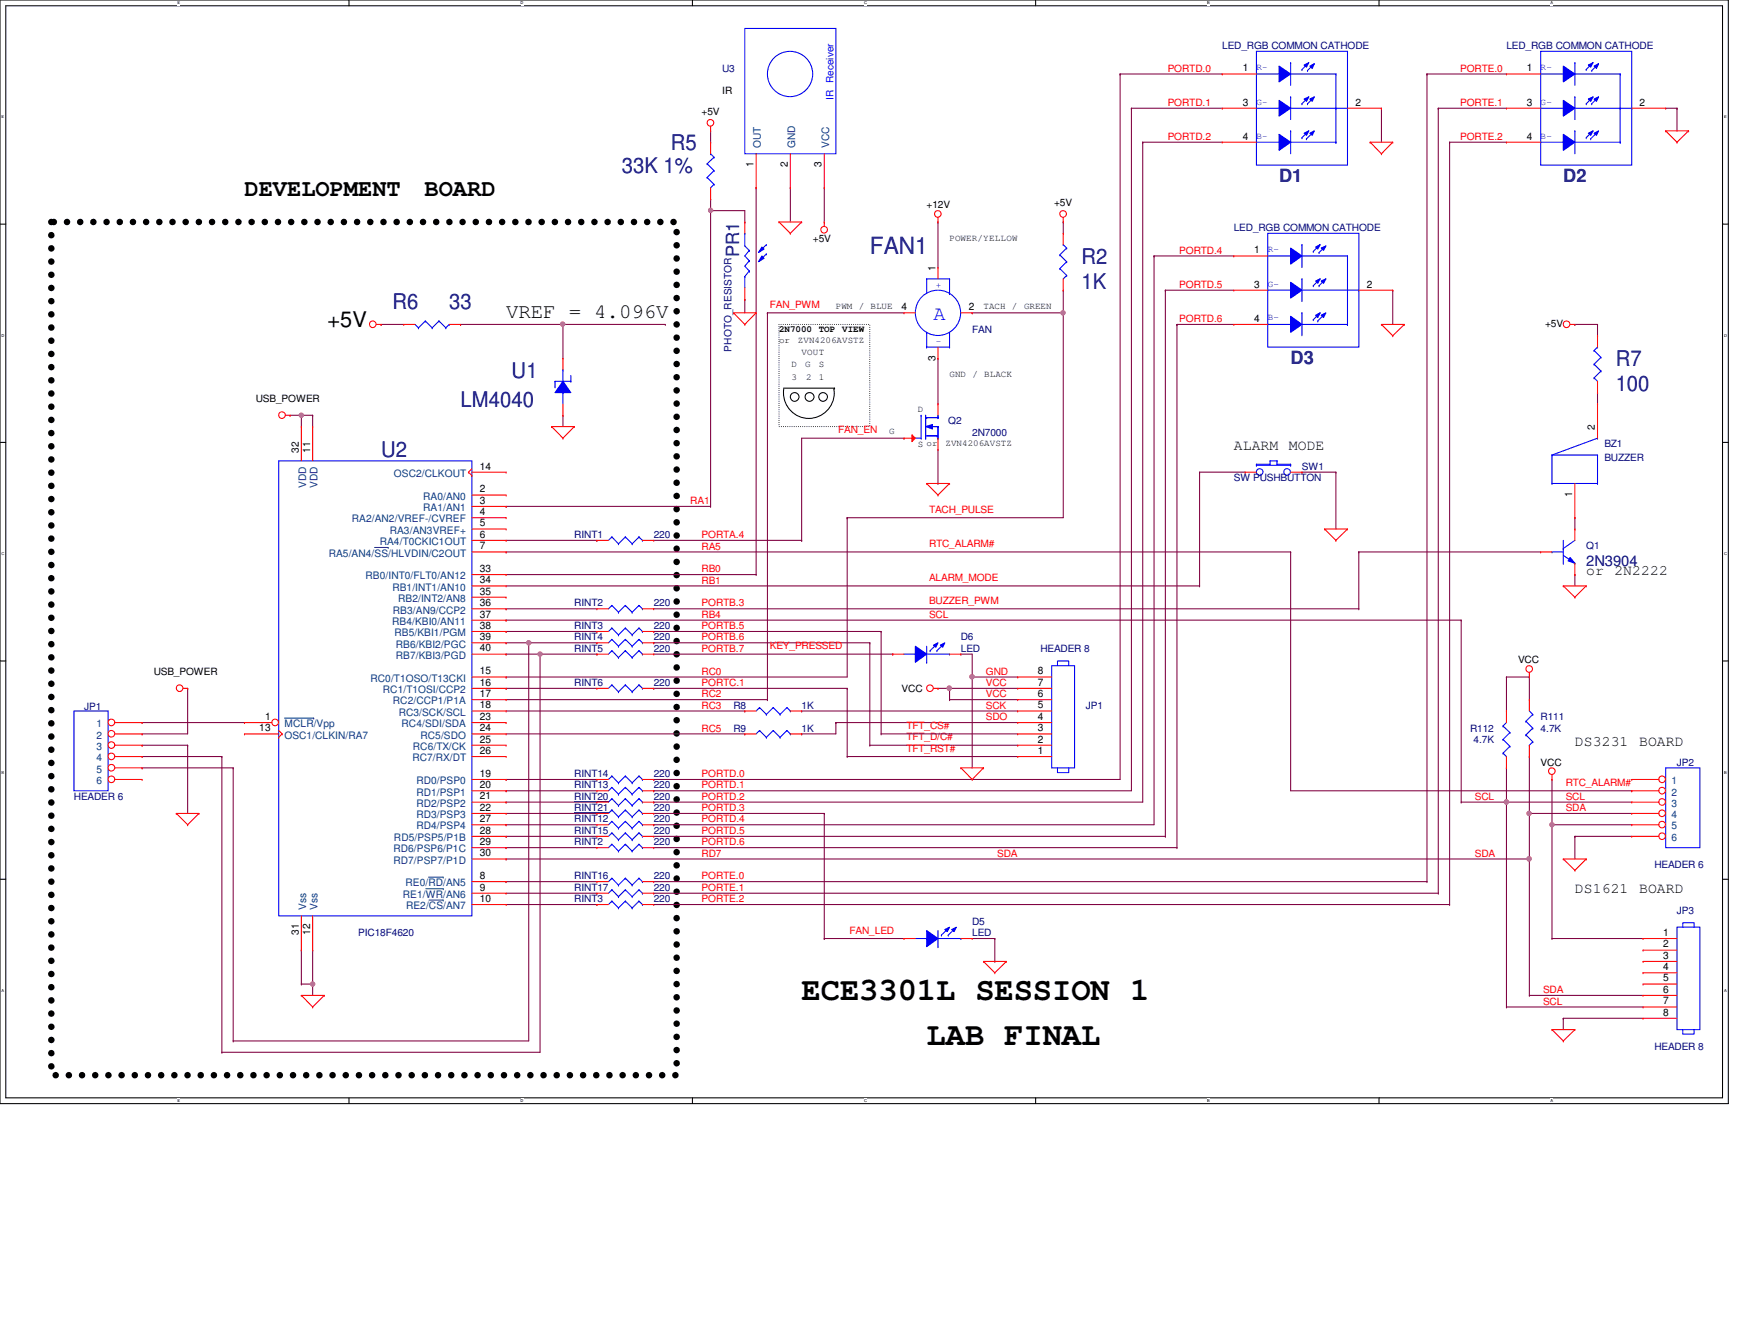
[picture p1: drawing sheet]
<svg xmlns="http://www.w3.org/2000/svg" width="279mm" height="216mm" viewBox="0 0 279 216" stroke-linecap="round" stroke-linejoin="round" font-family="sans-serif">
<defs><g id="words">
<g font-size="5.2">
<text x="128.9" y="160.7">ECE3301L SESSION 1</text>
<text x="149.1" y="168">LAB FINAL</text>
</g>
<g font-size="3.8">
<text x="39.3" y="31.6">DEVELOPMENT</text>
<text x="68.3" y="31.6">BOARD</text>
</g>
<text font-size="3.8" fill="#000080" x="139.9" y="40.9">FAN1</text>
<g font-size="3.5" fill="#000080">
<text x="100" y="27.8">33K 1%</text>
<text x="107.9" y="24.1">R5</text>
<text x="173.9" y="42.4">R2</text>
<text x="173.9" y="46.4">1K</text>
<text x="63.1" y="49.7">R6</text>
<text x="72.3" y="49.7">33</text>
<text x="259.9" y="58.9">R7</text>
<text x="74.1" y="65.5">LM4040</text>
<text x="82.3" y="60.7">U1</text>
<text x="259.9" y="62.9">100</text>
<text x="61.3" y="73.5">U2</text>
</g>
<text font-size="3.5" x="52.7" y="52.5">+5V</text>
<text font-size="3.3" x="81.4" y="51.1">VREF = 4.096V</text>
<text font-size="3.3" fill="#00f" x="150.2" y="51.4">A</text>
<g font-size="2.9" fill="#000080">
<text x="205.7" y="29.3">D1</text>
<text x="251.5" y="29.3">D2</text>
<text x="118.9" y="41.4" transform="rotate(-90 118.9 41.4)">PR1</text>
<text x="207.6" y="58.5">D3</text>
</g>
<g font-size="2.4">
<text x="198.5" y="72.3">ALARM</text>
<text x="207.3" y="72.3">MODE</text>
<text x="255.1" y="92.5">or</text>
<text x="259.7" y="92.5">2N2222</text>
<text x="253.3" y="119.9">DS3231</text>
<text x="263.7" y="119.9">BOARD</text>
<text x="253.3" y="143.6">DS1621</text>
<text x="263.7" y="143.6">BOARD</text>
</g>
<text font-size="2.4" fill="#000080" x="255.1" y="90.9">2N3904</text>
<g font-size="1.7">
<text x="199.9" y="11.5">1</text>
<text x="245.6" y="11.5">1</text>
<text x="199.9" y="17">3</text>
<text x="218" y="17">2</text>
<text x="245.6" y="17">3</text>
<text x="263.7" y="17">2</text>
<text x="199.9" y="22.4">4</text>
<text x="245.6" y="22.4">4</text>
<text x="121.2" y="26.9" transform="rotate(-90 121.2 26.9)">1</text>
<text x="126.7" y="26.9" transform="rotate(-90 126.7 26.9)">2</text>
<text x="132.2" y="26.9" transform="rotate(-90 132.2 26.9)">3</text>
<text x="201.7" y="40.7">1</text>
<text x="150.5" y="43.6" transform="rotate(-90 150.5 43.6)">1</text>
<text x="201.7" y="46.2">3</text>
<text x="219.8" y="46.2">2</text>
<text x="145" y="49.9">4</text>
<text x="155.8" y="49.9">2</text>
<text x="201.7" y="51.7">4</text>
<text x="150.5" y="58" transform="rotate(-90 150.5 58)">3</text>
<text x="256.5" y="69.2" transform="rotate(-90 256.5 69.2)">2</text>
<text x="48" y="72.8" transform="rotate(-90 48 72.8)">32</text>
<text x="49.9" y="72.8" transform="rotate(-90 49.9 72.8)">11</text>
<text x="77.2" y="75.5">14</text>
<text x="77.2" y="79.2">2</text>
<text x="77.2" y="81">3</text>
<text x="77.2" y="82.8">4</text>
<text x="252.9" y="79.9" transform="rotate(-90 252.9 79.9)">1</text>
<text x="77.2" y="84.6">5</text>
<text x="77.2" y="86.4">6</text>
<text x="77.2" y="88.3">7</text>
<text x="77.2" y="91.9">33</text>
<text x="77.2" y="93.8">34</text>
<text x="77.2" y="95.6">35</text>
<text x="77.2" y="97.5">36</text>
<text x="77.2" y="99.3">37</text>
<text x="77.2" y="101.1">38</text>
<text x="77.2" y="102.9">39</text>
<text x="77.2" y="104.7">40</text>
<text x="77.2" y="113.9">18</text>
<text x="77.2" y="112.1">17</text>
<text x="77.2" y="110.2">16</text>
<text x="77.2" y="108.4">15</text>
<text x="167" y="113.9">5</text>
<text x="167" y="112.1">6</text>
<text x="167" y="110.2">7</text>
<text x="167" y="108.4">8</text>
<text x="41.7" y="117.6">13</text>
<text x="42.6" y="115.7">1</text>
<text x="77.2" y="119.4">25</text>
<text x="77.2" y="117.6">24</text>
<text x="77.2" y="115.7">23</text>
<text x="167" y="119.4">2</text>
<text x="167" y="117.6">3</text>
<text x="167" y="115.7">4</text>
<text x="77.2" y="124.9">19</text>
<text x="77.2" y="121.2">26</text>
<text x="167" y="121.2">1</text>
<text x="77.2" y="126.7">20</text>
<text x="77.2" y="128.5">21</text>
<text x="77.2" y="130.3">22</text>
<text x="77.2" y="132.2">27</text>
<text x="77.2" y="134">28</text>
<text x="77.2" y="135.8">29</text>
<text x="77.2" y="137.7">30</text>
<text x="77.2" y="141.3">8</text>
<text x="77.2" y="143.2">9</text>
<text x="77.2" y="145">10</text>
<text x="48" y="150.3" transform="rotate(-90 48 150.3)">31</text>
<text x="49.9" y="150.3" transform="rotate(-90 49.9 150.3)">12</text>
<text x="267.5" y="150.5">1</text>
<text x="267.5" y="152.3">2</text>
<text x="267.5" y="154.1">3</text>
<text x="267.5" y="156">4</text>
<text x="267.5" y="157.8">5</text>
<text x="267.5" y="159.6">6</text>
<text x="267.5" y="161.5">7</text>
<text x="267.5" y="163.3">8</text>
</g>
<g font-size="1.7" fill="#004080">
<text x="122.4" y="23.8" transform="rotate(-90 122.4 23.8)">OUT</text>
<text x="127.9" y="23.8" transform="rotate(-90 127.9 23.8)">GND</text>
<text x="133.3" y="23.8" transform="rotate(-90 133.3 23.8)">VCC</text>
<text x="63.4" y="76.7">OSC2/CLKOUT</text>
<text x="49.2" y="78.5" transform="rotate(-90 49.2 78.5)">VDD</text>
<text x="51.1" y="78.5" transform="rotate(-90 51.1 78.5)">VDD</text>
<text x="56.6" y="84">RA2/AN2/VREF-/CVREF</text>
<text x="68.1" y="80.3">RA0/AN0</text>
<text x="68.1" y="82.2">RA1/AN1</text>
<text x="52.9" y="89.5">RA5/AN4/SS/HLVDIN/C2OUT</text>
<text x="61.1" y="87.6">RA4/T0CKIC1OUT</text>
<text x="62.7" y="85.8">RA3/AN3VREF+</text>
<text x="58.8" y="93.1">RB0/INT0/FLT0/AN12</text>
<text x="63.1" y="95">RB1/INT1/AN10</text>
<text x="63.1" y="100.5">RB4/KBI0/AN11</text>
<text x="63.2" y="98.6">RB3/AN9/CCP2</text>
<text x="64.1" y="96.8">RB2/INT2/AN8</text>
<text x="63.5" y="102.3">RB5/KBI1/PGM</text>
<text x="63.7" y="104.1">RB6/KBI2/PGC</text>
<text x="63.7" y="105.9">RB7/KBI3/PGD</text>
<text x="59.6" y="109.6">RC0/T1OSO/T13CKI</text>
<text x="61.6" y="111.4">RC1/T1OSI/CCP2</text>
<text x="63.2" y="113.2">RC2/CCP1/P1A</text>
<text x="15.5" y="116.9">1</text>
<text x="15.5" y="118.7">2</text>
<text x="45.8" y="116.9">MCLR/Vpp</text>
<text x="45.8" y="118.7">OSC1/CLKIN/RA7</text>
<text x="64.1" y="115.1">RC3/SCK/SCL</text>
<text x="64.6" y="116.9">RC4/SDI/SDA</text>
<text x="67.6" y="118.7">RC5/SDO</text>
<text x="15.5" y="120.6">3</text>
<text x="15.5" y="122.4">4</text>
<text x="15.5" y="124.2">5</text>
<text x="66.3" y="122.4">RC7/RX/DT</text>
<text x="66.4" y="120.6">RC6/TX/CK</text>
<text x="15.5" y="126.1">6</text>
<text x="67" y="126.1">RD0/PSP0</text>
<text x="67" y="127.9">RD1/PSP1</text>
<text x="67" y="129.7">RD2/PSP2</text>
<text x="67" y="131.5">RD3/PSP3</text>
<text x="268.9" y="126.1">1</text>
<text x="268.9" y="127.9">2</text>
<text x="268.9" y="129.7">3</text>
<text x="268.9" y="131.5">4</text>
<text x="63.3" y="137">RD6/PSP6/P1C</text>
<text x="63.4" y="135.2">RD5/PSP5/P1B</text>
<text x="67" y="133.3">RD4/PSP4</text>
<text x="268.9" y="133.3">5</text>
<text x="268.9" y="135.2">6</text>
<text x="63.3" y="138.9">RD7/PSP7/P1D</text>
<text x="65.2" y="142.5">RE0/RD/AN5</text>
<text x="49.2" y="146.3" transform="rotate(-90 49.2 146.3)">Vss</text>
<text x="51.1" y="146.3" transform="rotate(-90 51.1 146.3)">Vss</text>
<text x="64.8" y="144.4">RE1/WR/AN6</text>
<text x="65.3" y="146.2">RE2/CS/AN7</text>
</g>
<g font-size="1.6" fill="#000080">
<text x="116.2" y="11.5">U3</text>
<text x="196.6" y="7.9">LED_RGB COMMON CATHODE</text>
<text x="242.3" y="7.9">LED_RGB COMMON CATHODE</text>
<text x="198.5" y="37.1">LED_RGB COMMON CATHODE</text>
<text x="156.4" y="53.6">FAN</text>
<text x="117.6" y="56.5" transform="rotate(-90 117.6 56.5)">PHOTO_RESISTOR</text>
<text x="152.5" y="68.2">Q2</text>
<text x="156.4" y="70">2N7000</text>
<text x="258.1" y="71.9">BZ1</text>
<text x="198.5" y="77.3">SW PUSHBUTTON</text>
<text x="209.4" y="75.5">SW1</text>
<text x="258.1" y="74">BUZZER</text>
<text x="92.4" y="86.5">RINT1</text>
<text x="105.2" y="86.5">220</text>
<text x="255.1" y="88.3">Q1</text>
<text x="92.4" y="97.5">RINT2</text>
<text x="92.4" y="101.1">RINT3</text>
<text x="105.2" y="97.5">220</text>
<text x="105.2" y="101.1">220</text>
<text x="92.4" y="104.8">RINT5</text>
<text x="92.4" y="103">RINT4</text>
<text x="105.2" y="104.8">220</text>
<text x="105.2" y="103">220</text>
<text x="154.6" y="103">D6</text>
<text x="154.6" y="104.8">LED</text>
<text x="167.3" y="104.8">HEADER 8</text>
<text x="92.4" y="110.3">RINT6</text>
<text x="105.2" y="110.3">220</text>
<text x="118" y="113.9">R8</text>
<text x="128.9" y="113.9">1K</text>
<text x="174.7" y="113.9">JP1</text>
<text x="13.5" y="114.1">JP1</text>
<text x="118" y="117.6">R9</text>
<text x="128.9" y="117.6">1K</text>
<text x="236.5" y="117.6">R112</text>
<text x="237" y="119.4">4.7K</text>
<text x="247.8" y="115.7">R111</text>
<text x="247.8" y="117.6">4.7K</text>
<text x="92.4" y="124.9">RINT14</text>
<text x="105.2" y="124.9">220</text>
<text x="269.7" y="123.1">JP2</text>
<text x="11.9" y="128.6">HEADER 6</text>
<text x="92.4" y="128.6">RINT20</text>
<text x="92.4" y="130.4">RINT21</text>
<text x="92.4" y="126.7">RINT13</text>
<text x="105.2" y="126.7">220</text>
<text x="105.2" y="128.6">220</text>
<text x="105.2" y="130.4">220</text>
<text x="92.4" y="132.2">RINT12</text>
<text x="92.4" y="135.9">RINT2</text>
<text x="92.4" y="134">RINT15</text>
<text x="105.2" y="135.9">220</text>
<text x="105.2" y="132.2">220</text>
<text x="105.2" y="134">220</text>
<text x="92.4" y="143.2">RINT17</text>
<text x="92.4" y="141.4">RINT16</text>
<text x="105.2" y="143.2">220</text>
<text x="105.2" y="141.4">220</text>
<text x="266.1" y="139.5">HEADER 6</text>
<text x="92.4" y="145">RINT3</text>
<text x="105.2" y="145">220</text>
<text x="156.4" y="148.7">D5</text>
<text x="269.7" y="146.9">JP3</text>
<text x="57.6" y="150.5">PIC18F4620</text>
<text x="156.4" y="150.5">LED</text>
<text x="266.1" y="168.8">HEADER 8</text>
</g>
<g font-size="1.6" fill="#f00">
<text x="187.8" y="11.5">PORTD.0</text>
<text x="234.9" y="11.5">PORTE.0</text>
<text x="187.8" y="17">PORTD.1</text>
<text x="234.9" y="17">PORTE.1</text>
<text x="187.8" y="22.5">PORTD.2</text>
<text x="234.9" y="22.5">PORTE.2</text>
<text x="189.7" y="40.8">PORTD.4</text>
<text x="189.7" y="46.3">PORTD.5</text>
<text x="123.8" y="49.5">FAN_PWM</text>
<text x="189.7" y="51.8">PORTD.6</text>
<text x="134.8" y="69.6">FAN_EN</text>
<text x="111" y="81">RA1</text>
<text x="149.4" y="82.4">TACH_PULSE</text>
<text x="112.9" y="86.5">PORTA.4</text>
<text x="112.9" y="88.3">RA5</text>
<text x="149.4" y="87.9">RTC_ALARM#</text>
<text x="112.9" y="93.8">RB1</text>
<text x="112.9" y="92">RB0</text>
<text x="149.4" y="93.4">ALARM_MODE</text>
<text x="112.9" y="97.5">PORTB.3</text>
<text x="112.9" y="101.1">PORTB.5</text>
<text x="112.9" y="99.3">RB4</text>
<text x="149.4" y="97.1">BUZZER_PWM</text>
<text x="149.4" y="99.3">SCL</text>
<text x="112.9" y="103">PORTB.6</text>
<text x="112.9" y="104.8">PORTB.7</text>
<text x="123.8" y="104.4">KEY_PRESSED</text>
<text x="112.9" y="113.9">RC3</text>
<text x="112.9" y="110.3">PORTC.1</text>
<text x="112.9" y="108.5">RC0</text>
<text x="112.9" y="112.1">RC2</text>
<text x="158.6" y="113.9">SCK</text>
<text x="158.6" y="112.1">VCC</text>
<text x="158.6" y="108.5">GND</text>
<text x="158.6" y="110.3">VCC</text>
<text x="112.9" y="117.6">RC5</text>
<text x="145.8" y="119">TFT_D/C#</text>
<text x="145.8" y="117.2">TFT_CS#</text>
<text x="158.6" y="115.8">SDO</text>
<text x="112.9" y="124.9">PORTD.0</text>
<text x="145.8" y="120.8">TFT_RST#</text>
<text x="112.9" y="126.7">PORTD.1</text>
<text x="112.9" y="128.6">PORTD.2</text>
<text x="112.9" y="130.4">PORTD.3</text>
<text x="237.2" y="128.6">SCL</text>
<text x="251.8" y="130.4">SDA</text>
<text x="251.8" y="128.6">SCL</text>
<text x="251.8" y="126.3">RTC_ALARM#</text>
<text x="112.9" y="132.2">PORTD.4</text>
<text x="112.9" y="134.1">PORTD.5</text>
<text x="112.9" y="135.9">PORTD.6</text>
<text x="112.9" y="137.7">RD7</text>
<text x="160.4" y="137.7">SDA</text>
<text x="237.2" y="137.7">SDA</text>
<text x="112.9" y="141.4">PORTE.0</text>
<text x="112.9" y="143.2">PORTE.1</text>
<text x="112.9" y="145">PORTE.2</text>
<text x="136.7" y="150.1">FAN_LED</text>
<text x="248.2" y="161.5">SCL</text>
<text x="248.2" y="159.6">SDA</text>
</g>
<g font-size="1.6">
<text x="116.2" y="15.2">IR</text>
<text x="112.9" y="18.5">+5V</text>
<text x="149.1" y="33.4">+12V</text>
<text x="169.5" y="33.1">+5V</text>
<text x="130.8" y="38.9">+5V</text>
<text x="248.5" y="52.5">+5V</text>
<text x="41.1" y="64.6">USB_POWER</text>
<text x="244.2" y="106.6">VCC</text>
<text x="24.7" y="108.5">USB_POWER</text>
<text x="145" y="111.2">VCC</text>
<text x="247.8" y="123.1">VCC</text>
</g>
<g font-size="1.6" fill="#00f">
<text x="134.1" y="16.1" transform="rotate(-90 134.1 16.1)">IR</text>
<text x="134.1" y="13.3" transform="rotate(-90 134.1 13.3)">Receiver</text>
</g>
<g font-size="1.5" fill="#00f">
<text x="202.1" y="11.3">R-</text>
<text x="247.8" y="11.3">R-</text>
<text x="202.1" y="16.8">G-</text>
<text x="247.8" y="16.8">G-</text>
<text x="202.1" y="22.3">B-</text>
<text x="247.8" y="22.3">B-</text>
<text x="203.9" y="40.6">R-</text>
<text x="150.5" y="46.2">+</text>
<text x="203.9" y="46.1">G-</text>
<text x="203.9" y="51.5">B-</text>
<text x="150.5" y="55.4">-</text>
</g>
<g font-size="1.5">
<text x="152.7" y="38.7">POWER/YELLOW</text>
<text x="125.3" y="53.4">2N7000</text>
<text x="131.7" y="53.4">TOP</text>
<text x="134.5" y="49.7">PWM / BLUE</text>
<text x="135.5" y="53.4">VIEW</text>
<text x="158.2" y="49.7">TACH /</text>
<text x="164.7" y="49.7">GREEN</text>
<text x="125.3" y="55.2">or</text>
<text x="127.3" y="59.1">D</text>
<text x="128.4" y="55.2">ZVN4206AVSTZ</text>
<text x="128.9" y="57">VOUT</text>
<text x="129.5" y="59.1">G</text>
<text x="131.7" y="59.1">S</text>
<text x="127.3" y="61">3</text>
<text x="129.7" y="61">2</text>
<text x="131.7" y="61">1</text>
<text x="152.7" y="60.7">GND / BLACK</text>
<text x="143" y="69.8">G</text>
<text x="147.6" y="66.2">D</text>
<text x="147.6" y="71.8">S or</text>
<text x="152.1" y="71.7">ZVN4206AVSTZ</text>
</g>
<g font-size=".6">
<text x="28.5" y=".7">E</text>
<text x="83.7" y=".7">D</text>
<text x="139" y=".7">C</text>
<text x="194.2" y=".7">B</text>
<text x="249.4" y=".7">A</text>
<text x=".3" y="19">E</text>
<text x="277.3" y="19">E</text>
<text x=".3" y="54.1">D</text>
<text x="277.3" y="54.1">D</text>
<text x=".3" y="89.2">C</text>
<text x="277.3" y="89.2">C</text>
<text x=".3" y="124.4">B</text>
<text x="277.3" y="124.4">B</text>
<text x=".3" y="159.5">A</text>
<text x="277.3" y="159.5">A</text>
<text x="28.5" y="177.2">E</text>
<text x="83.7" y="177.2">D</text>
<text x="139" y="177.2">C</text>
<text x="194.2" y="177.2">B</text>
<text x="249.4" y="177.2">A</text>
</g>
</g></defs>
<path d="M0 0h278v177.4h-278zM.9 .9h276.2v175.6h-276.2z" fill="none" stroke="#000" stroke-width=".17"/>
<g fill="#fff">
<path d="M28.5 .1h.5v.7h-.5z"/>
<path d="M28.5 176.6h.5v.7h-.5z"/>
</g>
<path d="M56.1 0v.9M56.1 176.5v.9" fill="none" stroke="#000" stroke-width=".17"/>
<g fill="#fff">
<path d="M83.7 .1h.5v.7h-.5z"/>
<path d="M83.7 176.6h.5v.7h-.5z"/>
</g>
<path d="M111.4 0v.9M111.4 176.5v.9" fill="none" stroke="#000" stroke-width=".17"/>
<g fill="#fff">
<path d="M139 .1h.4v.7h-.4z"/>
<path d="M139 176.6h.4v.7h-.4z"/>
</g>
<path d="M166.6 0v.9M166.6 176.5v.9" fill="none" stroke="#000" stroke-width=".17"/>
<g fill="#fff">
<path d="M194.2 .1h.4v.7h-.4z"/>
<path d="M194.2 176.6h.4v.7h-.4z"/>
</g>
<path d="M221.8 0v.9M221.8 176.5v.9" fill="none" stroke="#000" stroke-width=".17"/>
<g fill="#fff">
<path d="M249.4 .1h.4v.7h-.4z"/>
<path d="M249.4 176.6h.4v.7h-.4z"/>
<path d="M.3 18.5h.4v.7h-.4z"/>
<path d="M277.3 18.5h.4v.7h-.4z"/>
<path d="M.3 53.6h.4v.7h-.4z"/>
<path d="M277.3 53.6h.5v.7h-.5z"/>
</g>
<path d="M0 36h.9M277.1 36h.9" fill="none" stroke="#000" stroke-width=".17"/>
<g fill="#fff">
<path d="M.3 88.6h.4v.8h-.4z"/>
<path d="M277.3 88.6h.5v.8h-.5z"/>
</g>
<path d="M0 71.1h.9M277.1 71.1h.9" fill="none" stroke="#000" stroke-width=".17"/>
<g fill="#fff">
<path d="M.3 123.8h.4v.7h-.4z"/>
<path d="M277.3 123.8h.4v.7h-.4z"/>
</g>
<path d="M0 106.3h.9M277.1 106.3h.9" fill="none" stroke="#000" stroke-width=".17"/>
<g fill="#fff">
<path d="M.3 158.9h.3v.7h-.3z"/>
<path d="M277.3 158.9h.4v.7h-.4z"/>
</g>
<g fill="none" stroke="#000" stroke-width=".17">
<path d="M126 62.4h8.2M126.1 62.5a4.1 4.1 0 0 0 4 4.8 4.1 4.1 0 0 0 4-4.8M134.2 62.4h.1M0 141.4h.9M277.1 141.4h.9"/>
<circle cx="127.8" cy="63.8" r=".7"/>
<circle cx="130.2" cy="63.8" r=".71"/>
<circle cx="132.4" cy="63.8" r=".7"/>
</g>
<path d="M8.3 35.7h100.5v137.1h-100.5z" fill="none" stroke="#000" stroke-width="1.1" stroke-dasharray="0 2.1"/>
<path d="M125.3 52.2h14.6v16.4h-14.6z" fill="none" stroke="#000" stroke-width=".17" stroke-dasharray="0 .3"/>
<path d="M46.7 66.8h.1M46.7 66.8h3.6M48.5 66.8h.1M81.4 132.6h.1M81.4 127.1h.1M81.4 132.6h14.6M81.4 127.1h14.6M48.5 158.2h.1M48.5 158.2h1.8M50.3 158.2h.1M50.3 152.7h.1M50.3 152.7v7.3" fill="none" stroke="#800040" stroke-width=".17"/>
<circle cx="50.3" cy="158.2" r=".34" fill="#f0f"/>
<circle cx="50.3" cy="158.2" r=".34" fill="none" stroke="#f0f" stroke-width=".17"/>
<path d="M50.3 66.8h.1M50.3 66.8v1.8M81.4 105.2h.1M81.4 105.2h5.5M86.9 105.2h.1M86.9 105.2v64M35.7 121.6h.1M35.7 121.6v47.6M37.5 123.4h.1M37.5 123.4v43.9" fill="none" stroke="#800040" stroke-width=".17"/>
<circle cx="86.9" cy="105.2" r=".34" fill="#f0f"/>
<circle cx="86.9" cy="105.2" r=".34" fill="none" stroke="#f0f" stroke-width=".17"/>
<path d="M85 103.3h.1M85 103.3v64" fill="none" stroke="#800040" stroke-width=".17"/>
<circle cx="85" cy="103.3" r=".34" fill="#f0f"/>
<circle cx="85" cy="103.3" r=".34" fill="none" stroke="#f0f" stroke-width=".17"/>
<g fill="none" stroke="#800040" stroke-width=".17">
<path d="M48.5 66.8h.1M48.5 66.8v1.8M22.9 118h.1M22.9 116.2h.1M22.9 119.8h.1M22.9 116.2h16.4M22.9 119.8h7.3M30.2 110.7h.1M30.2 119.8h.1M30.2 110.7v7.3h-7.3M30.2 119.8v11M81.4 103.3h.1"/>
<path d="M81.4 103.3h3.6M22.9 123.4h.1M22.9 121.6h.1M22.9 123.4h14.6M22.9 121.6h12.8M35.7 169.2h.1M35.7 169.2h51.2"/>
</g>
<circle cx="48.5" cy="66.8" r=".34" fill="#f0f"/>
<circle cx="48.5" cy="66.8" r=".34" fill="none" stroke="#f0f" stroke-width=".17"/>
<g fill="none" stroke="#800040" stroke-width=".17">
<path d="M229.5 11.9h.1M229.5 11.9h12.8M61.3 52.2h.1M61.3 52.2h3.6M74.1 52.2h.1M74.1 52.2h32.9M90.6 52.2h.1M90.6 52.2v5.4M107 52.2h.1M90.6 66.8h.1M90.6 66.8v1.8M81.4 92.4h40.2"/>
<path d="M121.6 92.4h.1M81.4 110.7h.1M81.4 110.7h14.6M81.4 114.3h38.4M81.4 118h38.4M119.8 114.3h.1M119.8 118h.1M81.4 125.3h.1M81.4 125.3h14.6M48.5 152.7h.1M48.5 152.7v5.5M81.4 143.6h14.6"/>
<path d="M96 143.6h.1M37.5 167.3h.1M37.5 167.3h47.5"/>
</g>
<circle cx="90.5" cy="52.1" r=".34" fill="#f0f"/>
<circle cx="90.5" cy="52.1" r=".34" fill="none" stroke="#f0f" stroke-width=".17"/>
<g fill="none" stroke="#800040" stroke-width=".17">
<path d="M180.2 11.9h.1M180.2 11.9h16.4M180.2 11.9v113.4h-75M182 17.4h.1M182 17.4h14.6M182 17.4v109.7h-76.8M222.2 17.4h.1M222.2 17.4v5.5M229.5 11.9h.1M229.5 11.9v129.8M231.4 17.4h.1M231.4 17.4h10.9"/>
<path d="M267.9 17.4h1.8M269.7 17.4h.1M269.7 17.4v3.6M183.8 22.9h.1M183.8 22.9h12.8M183.8 22.9v106h-78.6M185.6 41.1h.1M185.6 41.1h12.9M185.6 41.1v91.5h-80.4M224 46.7h.1M224 46.7v5.5M253.3 52.2h.1"/>
<path d="M253.3 52.2h3.7M257 52.2h.1M257 52.2v1.8M257 63.1h.1M257 63.1v1.8M81.4 97.9h.1M81.4 97.9h14.6M105.2 97.9h113.4M218.6 88.7h.1M218.6 97.9h.1M218.6 88.7h29.2M218.6 88.7v9.2"/>
<path d="M253.3 83.2h.1M253.3 92.4h.1M253.3 83.2v1.8M253.3 92.4v1.8M81.4 101.5h.1M81.4 101.5h14.6M85 103.3h11M96 103.3h.1M105.2 110.7h.1M105.2 103.3h.1M105.2 101.5h.1M105.2 103.3h34.7"/>
<path d="M105.2 101.5h36.5M105.2 110.7h31.1M128.9 118h.1M128.9 114.3h.1M128.9 114.3h34.8M134.5 116.2h.1M134.5 116.2v1.8h-5.6M134.5 116.2h29.2M136.3 110.7h.1M136.3 110.7v10.9M139.9 103.3h.1M139.9 119.8h.1"/>
<path d="M139.9 103.3v16.5M139.9 119.8h23.8M141.7 101.5h.1M141.7 101.5v16.5M150.9 110.7h.1M150.9 110.7h1.8M152.7 112.5h.1M152.7 110.7h.1M152.7 112.5h11M152.7 110.7v1.8M81.4 134.5h.1M81.4 128.9h.1"/>
<path d="M81.4 134.5h14.6M81.4 128.9h14.6M105.2 125.3h.1M105.2 127.1h.1M105.2 128.9h.1M105.2 132.6h.1M81.4 141.7h.1M81.4 141.7h14.6M105.2 141.7h124.3M229.5 141.7h.1"/>
</g>
<circle cx="152.7" cy="110.6" r=".35" fill="#f0f"/>
<circle cx="152.7" cy="110.6" r=".35" fill="none" stroke="#f0f" stroke-width=".17"/>
<path d="M152.7 110.7h.1M152.7 110.7h11M156.4 108.8h.1M156.4 108.8h7.3M156.4 108.8v14.6" fill="none" stroke="#800040" stroke-width=".17"/>
<circle cx="156.4" cy="108.8" r=".36" fill="#f0f"/>
<circle cx="156.4" cy="108.8" r=".36" fill="none" stroke="#f0f" stroke-width=".17"/>
<g fill="none" stroke="#800040" stroke-width=".17">
<path d="M231.4 17.4h.1M231.4 17.4v126.2M121.6 30.2h.1M121.6 30.2v62.2M127.1 30.2h.1M127.1 30.2v5.5M132.6 30.2h.1M132.6 30.2v5.5M233.2 22.9h.1M233.2 22.9h9.1M233.2 22.9v122.5M187.5 46.7h.1"/>
<path d="M187.5 46.7v87.8M187.5 46.7h11M189.3 52.2h.1M189.3 52.2h9.2M189.3 52.2v84.1M86.9 105.2h9.1M96 105.2h.1M141.7 118h.1M141.7 118h22M154.6 105.2h.1M154.6 105.2h1.8v3.6M156.4 108.8h.1"/>
<path d="M81.4 136.3h.1M81.4 138.1h.1M81.4 136.3h14.6M81.4 138.1h164.6M105.2 134.5h82.3M105.2 136.3h84.1M136.3 121.6h.1M136.3 121.6h27.4M187.5 134.5h.1M189.3 136.3h.1M81.4 145.4h14.6M96 145.4h.1"/>
<path d="M105.2 145.4h128M105.2 143.6h126.2M231.4 143.6h.1M233.2 145.4h.1"/>
</g>
<circle cx="245.9" cy="138.1" r=".35" fill="#f0f"/>
<circle cx="245.9" cy="138.1" r=".35" fill="none" stroke="#f0f" stroke-width=".17"/>
<path d="M81.4 99.7h.1M81.4 99.7h153.6M246 130.8h.1M246 130.8v7.3M253.3 134.5h.1M253.3 134.5v3.6M242.3 161.9h.1M242.3 161.9h22M251.5 163.7h.1M251.5 163.7v1.8M251.5 163.7h12.8" fill="none" stroke="#800040" stroke-width=".17"/>
<circle cx="246" cy="130.8" r=".34" fill="#f0f"/>
<circle cx="246" cy="130.8" r=".34" fill="none" stroke="#f0f" stroke-width=".17"/>
<path d="M242.3 128.9h.1M242.3 128.9h20.2M246 130.8h.1M246 130.8h16.5M249.6 132.6h.1M249.6 132.6h12.9M249.6 132.6v18.3M253.3 134.5h.1M253.3 134.5h9.2M249.6 150.9h.1M249.6 150.9h14.7" fill="none" stroke="#800040" stroke-width=".17"/>
<circle cx="249.6" cy="132.6" r=".34" fill="#f0f"/>
<circle cx="249.6" cy="132.6" r=".34" fill="none" stroke="#f0f" stroke-width=".17"/>
<g fill="none" stroke="#800040" stroke-width=".17">
<path d="M242.3 108.8h.1M242.3 108.8h3.7M246 108.8h.1M246 108.8v3.7M242.3 123.4h.1M242.3 128.9h.1M242.3 123.4v38.5M246 121.6h.1M246 138.1h.1M246 121.6v9.2M246 138.1v21.9M249.6 125.3h.1"/>
<path d="M249.6 125.3v7.3M246 160h.1M246 160h18.3"/>
</g>
<circle cx="242.3" cy="128.9" r=".35" fill="#f0f"/>
<circle cx="242.3" cy="128.9" r=".35" fill="none" stroke="#f0f" stroke-width=".17"/>
<g fill="none" stroke="#800040" stroke-width=".17">
<path d="M150.9 35.7h.1M150.9 35.7v7.3M171 35.7h.1M171 35.7v1.8M123.4 50.3h.1M123.4 50.3h22M150.9 57.6h.1M150.9 57.6v7.3M156.4 50.3h.1M156.4 50.3h14.6M171 46.7h.1M171 50.3h.1"/>
<path d="M171 46.7v36.5h-34.7M145.4 70.4h.1M145.4 70.4h-16.5v16.5M150.9 77.7h.1M150.9 72.3v5.4M81.4 86.9h14.6M96 86.9h.1M105.2 86.9h23.7M128.9 86.9h.1M136.3 83.2h.1M136.3 83.2v25.6h-54.9M235 99.7h.1"/>
<path d="M235 99.7v29.2M81.4 108.8h.1M242.3 108.8h.1M242.3 108.8v5.5M235 128.9h.1M235 128.9h7.3"/>
</g>
<circle cx="171" cy="50.3" r=".34" fill="#f0f"/>
<circle cx="171" cy="50.3" r=".34" fill="none" stroke="#f0f" stroke-width=".17"/>
<g fill="none" stroke="#800040" stroke-width=".17">
<path d="M114.3 32h.1M114.3 32v49.4M123.4 50.3h.1M123.4 50.3v62.2M193 75.9h.1M193 75.9h7.3M193 75.9v18.3M200.3 75.9h.1M209.4 75.9h.1M209.4 75.9h5.5M214.9 75.9h.1M214.9 75.9v9.1"/>
<path d="M81.4 88.7h.1M81.4 88.7h126.2M81.4 94.2h111.6M114.3 81.4h.1M193 94.2h.1M207.6 88.7h.1M207.6 88.7v38.4h54.9M81.4 112.5h42M105.2 105.2h38.4M123.4 112.5h.1M143.6 105.2h.1M262.5 127.1h.1"/>
</g>
<circle cx="114.3" cy="33.8" r=".34" fill="#f0f"/>
<circle cx="114.3" cy="33.8" r=".34" fill="none" stroke="#f0f" stroke-width=".17"/>
<g fill="none" stroke="#800040" stroke-width=".17">
<path d="M114.3 33.9h.1M114.3 22.9h.1M114.3 33.9h5.5v1.8M114.3 21v1.9M119.8 35.7h.1M119.8 48.1h.1M119.8 48.1v2.2M81.4 81.4h.1M81.4 81.4h32.9M81.4 130.8h14.6M96 130.8h.1M105.2 130.8h27.4"/>
<path d="M132.6 130.8h.1M132.6 130.8v20.1M132.6 150.9h.1M132.6 150.9h12.8M156.4 150.9h3.6M160 150.9h.1M160 154.6h.1M160 150.9v3.7"/>
</g>
<g fill="none" stroke="#f00" stroke-width=".17">
<path d="M114.3 21h.1M114.3 20.3v.7M125.3 35.7h.1M125.3 35.7h3.6M125.3 35.7l1.8 1.8M127.1 37.5h.1M128.9 35.7h.1M128.9 35.7l-1.8 1.8M132.6 35.7h.1M132.6 35.7v.7M150.9 35.7h.1M150.9 35v.7"/>
<path d="M171 35.7h.1M171 35v.7M220.4 22.9h.1M220.4 22.9h3.6M220.4 22.9l1.8 1.8M222.2 24.7h.1M224 22.9h.1M224 22.9l-1.8 1.8M267.9 21h.1M267.9 21h3.7M267.9 21l1.8 1.9M269.7 22.9h.1"/>
<path d="M271.6 21h.1M271.6 21l-1.9 1.9M60.5 52.2h.8M61.3 52.2h.1M118 50.3h.1M118 50.3h3.6M118 50.3l1.8 1.9M119.8 52.2h.1M121.6 50.3h.1M121.6 50.3l-1.8 1.9M222.2 52.2h.1M222.2 52.2h3.7"/>
<path d="M222.2 52.2l1.8 1.8M224 54h.1M225.9 52.2h.1M225.9 52.2l-1.9 1.8M252.6 52.2h.7M253.3 52.2h.1M45.9 66.8h.8M46.7 66.8h.1M88.7 68.6h.1M88.7 68.6h3.7M88.7 68.6l1.9 1.8M90.6 70.4h.1"/>
<path d="M92.4 68.6h.1M92.4 68.6l-1.8 1.8M149.1 77.7h.1M149.1 77.7h3.6M149.1 77.7l1.8 1.9M150.9 79.6h.1M152.7 77.7h.1M152.7 77.7l-1.8 1.9M213.1 85h.1M213.1 85h3.6M213.1 85l1.8 1.9M214.9 86.9h.1"/>
<path d="M216.7 85h.1M216.7 85l-1.8 1.9M251.5 94.2h.1M251.5 94.2h3.6M251.5 94.2l1.8 1.8M253.3 96h.1M255.1 94.2h.1M255.1 94.2l-1.8 1.8M29.5 110.7h.7M30.2 110.7h.1M150.2 110.7h.7M150.9 110.7h.1"/>
<path d="M246 108.8h.1M246 108.1v.7M28.4 130.8h.1M28.4 130.8h3.6M28.4 130.8l1.8 1.8M30.2 132.6h.1M32 130.8h.1M32 130.8l-1.8 1.8M154.6 123.4h.1M154.6 123.4h3.6M154.6 123.4l1.8 1.9M156.4 125.3h.1"/>
<path d="M158.2 123.4h.1M158.2 123.4l-1.8 1.9M249.6 125.3h.1M249.6 124.5v.8M251.5 138.1h.1M251.5 138.1h3.6M251.5 138.1l1.8 1.8M253.3 139.9h.1M255.1 138.1h.1M255.1 138.1l-1.8 1.8M158.2 154.6h.1M158.2 154.6h3.7"/>
<path d="M158.2 154.6l1.8 1.8M160 156.4h.1M161.9 154.6h.1M161.9 154.6l-1.9 1.8M48.5 160h.1M48.5 160h3.7M48.5 160l1.8 1.9M50.3 161.9h.1M52.2 160h.1M52.2 160l-1.9 1.9M249.6 165.5h.1M249.6 165.5h3.7"/>
<path d="M249.6 165.5l1.9 1.8M251.5 167.3h.1M253.3 165.5h.1M253.3 165.5l-1.8 1.8"/>
<circle cx="114.3" cy="19.7" r=".54"/>
<circle cx="132.6" cy="36.9" r=".54"/>
<circle cx="150.8" cy="34.4" r=".54"/>
<circle cx="171" cy="34.4" r=".54"/>
<circle cx="60" cy="52.1" r=".54"/>
<circle cx="252" cy="52.1" r=".54"/>
<circle cx="45.4" cy="66.7" r=".54"/>
<circle cx="28.9" cy="110.6" r=".54"/>
<circle cx="149.6" cy="110.6" r=".54"/>
<circle cx="246" cy="107.5" r=".54"/>
<circle cx="249.6" cy="124" r=".54"/>
</g>
<path d="M207.6 39.9l1.8 1.2-1.8 1.4z" fill-rule="evenodd" fill="#00f"/>
<path d="M207.6 39.9l1.8 1.2-1.8 1.4z" fill="none" stroke="#00f" stroke-width=".17"/>
<path d="M211.6 39.7l.7-.4-.3 .7z" fill-rule="evenodd" fill="#00f"/>
<path d="M211.6 39.7l.7-.4-.3 .7zM212.3 39.3l-1.1 1.1M211.2 40.4h.1" fill="none" stroke="#00f" stroke-width=".17"/>
<path d="M212.5 39.9l.8-.4-.4 .8z" fill-rule="evenodd" fill="#00f"/>
<path d="M209.4 39.3h.1M209.4 39.3v3.7M212.5 39.9l.8-.4-.4 .8zM203.9 41.1h12.8M211.2 51.4h.1M212.3 50.3l-1.1 1.1M216.7 41.1h.1" fill="none" stroke="#00f" stroke-width=".17"/>
<path d="M207.6 45.4l1.8 1.3-1.8 1.2z" fill-rule="evenodd" fill="#00f"/>
<path d="M207.6 45.4l1.8 1.3-1.8 1.2z" fill="none" stroke="#00f" stroke-width=".17"/>
<path d="M207.6 50.8l1.8 1.4-1.8 1.2z" fill-rule="evenodd" fill="#00f"/>
<path d="M203.9 46.7h12.8M203.9 52.2h12.8M207.6 50.8l1.8 1.4-1.8 1.2zM212 51.6h.1M212.2 45.9h.1M213.1 50.5l-1.1 1.1M213.3 44.8l-1.1 1.1M216.7 46.7h.1M216.7 52.2h.1" fill="none" stroke="#00f" stroke-width=".17"/>
<path d="M211.6 45.2l.7-.4-.3 .8z" fill-rule="evenodd" fill="#00f"/>
<path d="M211.6 45.2l.7-.4-.3 .8z" fill="none" stroke="#00f" stroke-width=".17"/>
<path d="M212.5 45.2l.8-.4-.4 .8z" fill-rule="evenodd" fill="#00f"/>
<path d="M212.5 45.2l.8-.4-.4 .8z" fill="none" stroke="#00f" stroke-width=".17"/>
<path d="M211.6 50.7l.7-.4-.3 .8z" fill-rule="evenodd" fill="#00f"/>
<path d="M211.6 50.7l.7-.4-.3 .8z" fill="none" stroke="#00f" stroke-width=".17"/>
<path d="M212.5 50.7l.8-.4-.4 .8z" fill-rule="evenodd" fill="#00f"/>
<g fill="none" stroke="#00f" stroke-width=".17">
<path d="M203.9 37.5h14.7v18.3h-14.7zM213.3 39.5l-1.1 1.1M209.4 44.8h.1M209.4 50.3h.1M209.4 44.8v3.7M209.4 50.3v3.7M211.2 45.9h.1M212.2 40.6h.1M212.3 44.8l-1.1 1.1M212.5 50.7l.8-.4-.4 .8zM216.7 52.2h.1M216.7 41.1v11.1"/>
<path d="M216.7 46.7h1.9M218.6 46.7h.1M241.8 116.7h.1M241.8 118.9h.1M241.8 116.7l1.1 1.1M241.8 118.9l1.1 1.1M242.3 116.2l-.5 .5M242.9 117.8h.1M242.9 120h.1M242.9 117.8l-1.1 1.1M242.9 120l-1.1 1.1M241.8 121.1h.1"/>
<path d="M241.8 121.1l.5 .5M242.3 121.6h.1M147.2 150.9h1.9M149.1 150.9h.1M150.9 152.2h.1M150.9 149.6v2.6M150.9 150.9h3.7M154.6 150.9h.1"/>
</g>
<path d="M198.5 41.1h.1M198.5 46.7h.1M198.5 52.2h.1M198.5 41.1h5.4M198.5 46.7h5.4M198.5 52.2h5.4M218.6 46.7h5.4M224 46.7h.1M242.3 114.3h.1M242.3 114.3v1.9M242.3 123.4h.1M242.3 121.6v1.8" fill="none" stroke="#f00" stroke-width=".17"/>
<path d="M149.1 149.6l1.8 1.3-1.8 1.3z" fill-rule="evenodd" fill="#00f"/>
<path d="M149.1 149.6l1.8 1.3-1.8 1.3z" fill="none" stroke="#00f" stroke-width=".17"/>
<path d="M153.1 149.4l.7-.3-.3 .7z" fill-rule="evenodd" fill="#00f"/>
<path d="M153.1 149.4l.7-.3-.3 .7z" fill="none" stroke="#00f" stroke-width=".17"/>
<path d="M152 149.4l.7-.3-.3 .7z" fill-rule="evenodd" fill="#00f"/>
<path d="M151.4 150.3h.1M152 149.4l.7-.3-.3 .7zM152.5 150.3h.1M152.5 149.3l-1.1 1M153.6 149.3l-1.1 1" fill="none" stroke="#00f" stroke-width=".17"/>
<path d="M145.4 150.9h.1M145.4 150.9h1.8M154.6 150.9h1.8M156.4 150.9h.1" fill="none" stroke="#f00" stroke-width=".17"/>
<path d="M251.5 10.6l1.8 1.3-1.8 1.3z" fill-rule="evenodd" fill="#00f"/>
<path d="M251.5 10.6l1.8 1.3-1.8 1.3z" fill="none" stroke="#00f" stroke-width=".17"/>
<path d="M255.5 10.5l.7-.4-.3 .7z" fill-rule="evenodd" fill="#00f"/>
<path d="M255.1 11.2h.1M255.5 10.5l.7-.4-.3 .7zM256.2 10.1l-1.1 1.1" fill="none" stroke="#00f" stroke-width=".17"/>
<path d="M256.4 10.6l.7-.4-.3 .8z" fill-rule="evenodd" fill="#00f"/>
<path d="M247.8 11.9h12.8M253.3 10.1h.1M253.3 10.1v3.6M256.4 10.6l.7-.4-.3 .8zM260.6 11.9h.1M255.1 22.1h.1M256.2 21l-1.1 1.1" fill="none" stroke="#00f" stroke-width=".17"/>
<path d="M251.5 16.1l1.8 1.3-1.8 1.3z" fill-rule="evenodd" fill="#00f"/>
<path d="M251.5 16.1l1.8 1.3-1.8 1.3z" fill="none" stroke="#00f" stroke-width=".17"/>
<path d="M251.5 21.6l1.8 1.3-1.8 1.3z" fill-rule="evenodd" fill="#00f"/>
<path d="M247.8 17.4h12.8M256 16.7h.1M257.1 15.6l-1.1 1.1M260.6 17.4h.1M247.8 22.9h12.8M251.5 21.6l1.8 1.3-1.8 1.3zM255.9 22.3h.1M257 21.3l-1.1 1M260.6 22.9h.1" fill="none" stroke="#00f" stroke-width=".17"/>
<path d="M255.5 15.9l.7-.3-.3 .7z" fill-rule="evenodd" fill="#00f"/>
<path d="M255.5 15.9l.7-.3-.3 .7z" fill="none" stroke="#00f" stroke-width=".17"/>
<path d="M256.4 15.9l.7-.3-.3 .7z" fill-rule="evenodd" fill="#00f"/>
<path d="M256.4 15.9l.7-.3-.3 .7z" fill="none" stroke="#00f" stroke-width=".17"/>
<path d="M255.5 21.4l.7-.4-.3 .8z" fill-rule="evenodd" fill="#00f"/>
<path d="M255.5 21.4l.7-.4-.3 .8z" fill="none" stroke="#00f" stroke-width=".17"/>
<path d="M256.4 21.4l.7-.4-.3 .8z" fill-rule="evenodd" fill="#00f"/>
<g fill="none" stroke="#00f" stroke-width=".17">
<path d="M247.8 8.3h14.7v18.2h-14.7zM253.3 15.6h.1M253.3 15.6v3.6M255.1 16.7h.1M256 11.3h.1M256.2 15.6l-1.1 1.1M257.1 10.2l-1.1 1.1M260.6 11.9v11M260.6 17.4h1.9M262.5 17.4h.1M253.3 21h.1M253.3 21v3.7"/>
<path d="M256.4 21.4l.7-.4-.3 .8zM260.6 22.9h.1M44.8 74.1h31.1v73.1h-31.1zM98.4 128.4h.1M98.4 132h.1M98.4 128.4l-.5 .5M98.4 128.4l1.1 1.1M98.4 132l-.5 .6M98.4 132l1.1 1.1M99.5 129.5h.1M99.5 133.1h.1M100.6 128.4h.1"/>
<path d="M100.6 132h.1M100.6 128.4l-1.1 1.1M100.6 128.4l1.1 1.1M100.6 132l-1.1 1.1M100.6 132l1.1 1.1M101.7 129.5h.1M101.7 133.1h.1M102.8 128.4h.1M102.8 132h.1M102.8 128.4l-1.1 1.1M102.8 128.4l.5 .5M102.8 132l-1.1 1.1"/>
<path d="M102.8 132l.5 .6M103.3 128.9h.1M103.3 132.6h.1M98.4 144.9h.1M98.4 144.9l-.5 .5M98.4 144.9l1.1 1.1M99.5 146h.1M100.6 144.9h.1M100.6 144.9l-1.1 1.1M100.6 144.9l1.1 1.1M101.7 146h.1M102.8 144.9h.1"/>
<path d="M102.8 144.9l-1.1 1.1M102.8 144.9l.5 .5M103.3 145.4h.1"/>
</g>
<g fill="none" stroke="#f00" stroke-width=".17">
<path d="M242.3 11.9h.1M242.3 17.4h.1M242.3 11.9h5.5M242.3 17.4h5.5M262.5 17.4h5.4M267.9 17.4h.1M242.3 22.9h.1M242.3 22.9h5.5M96 128.9h.1M96 132.6h.1M96 128.9h1.9M96 132.6h1.9"/>
<path d="M103.3 128.9h1.9M103.3 132.6h1.9M105.2 128.9h.1M105.2 132.6h.1M96 145.4h.1M96 145.4h1.9M103.3 145.4h1.9M105.2 145.4h.1"/>
</g>
<path d="M92.4 128.8h5.5" fill="none" stroke="#000080" stroke-width=".16"/>
<circle cx="44.3" cy="116.1" r=".54" fill="#fff"/>
<g fill="none" stroke="#f00" stroke-width=".17">
<path d="M171 37.5h.1M171 37.5v1.8M171 46.7h.1M171 44.8v1.9M48.5 68.6h.1M48.5 68.6v5.5M50.3 68.6h.1M50.3 68.6v5.5M75.4 75.9h.1M75.4 75.9l.5 .6M75.9 76.5h.1M75.9 79.6h5.5"/>
<path d="M75.9 75.4l-.5 .5M75.9 75.9h5.5M81.4 79.6h.1M81.4 75.9h.1M75.9 81.4h5.5M75.9 83.2h5.5M75.9 85h5.5M75.9 86.9h5.5M75.9 88.7h5.5M75.9 92.4h5.5M75.9 94.2h5.5M75.9 96h5.5"/>
<path d="M75.9 97.9h5.5M75.9 99.7h5.5M81.4 81.4h.1M81.4 83.2h.1M81.4 85h.1M81.4 86.9h.1M81.4 88.7h.1M81.4 92.4h.1M81.4 94.2h.1M81.4 96h.1M81.4 97.9h.1M81.4 99.7h.1"/>
<path d="M39.3 116.2h.1M39.3 118h.1M39.3 116.2h4.4M39.3 118h5.5M44.8 118.5h.1M44.8 117.4l.6 .6M45.4 118h.1M45.4 118l-.6 .5M75.9 116.2h5.5M75.9 118h5.5M75.9 101.5h5.5M75.9 103.3h5.5"/>
<path d="M75.9 105.2h5.5M75.9 119.8h5.5M75.9 114.3h5.5M75.9 112.5h5.5M75.9 110.7h5.5M75.9 108.8h5.5M81.4 101.5h.1M81.4 103.3h.1M81.4 105.2h.1M81.4 119.8h.1M81.4 118h.1M81.4 116.2h.1"/>
<path d="M81.4 114.3h.1M81.4 112.5h.1M81.4 110.7h.1M81.4 108.8h.1M96 105.2h.1M96 105.2h1.9M103.3 105.2h1.9M105.2 105.2h.1M75.9 125.3h5.5M75.9 127.1h5.5M75.9 128.9h5.5M75.9 130.8h5.5"/>
<path d="M75.9 132.6h5.5M75.9 134.5h5.5M75.9 136.3h5.5M75.9 138.1h5.5M75.9 121.6h5.5M81.4 125.3h.1M81.4 127.1h.1M81.4 128.9h.1M81.4 130.8h.1M81.4 132.6h.1M81.4 134.5h.1M81.4 136.3h.1"/>
<path d="M81.4 138.1h.1M81.4 121.6h.1M48.5 152.7h.1M48.5 147.2v5.5M50.3 152.7h.1M50.3 147.2v5.5M75.9 141.7h5.5M75.9 143.6h5.5M75.9 145.4h5.5M81.4 141.7h.1M81.4 143.6h.1M81.4 145.4h.1"/>
<path d="M96 143.6h.1M96 143.6h1.9M103.3 143.6h1.9M105.2 143.6h.1"/>
<circle cx="44.3" cy="116.1" r=".54"/>
</g>
<path d="M60.2 88h2.2M62.4 88h.1M45.8 115.4h4.7M50.5 115.4h.1M68.5 142.9h2.8M68.9 141h2.4M69 144.7h2.3M71.3 141h.1M71.3 142.9h.1M71.3 144.7h.1" fill="none" stroke="#004080" stroke-width=".16"/>
<g fill="none" stroke="#00f" stroke-width=".17">
<path d="M171 39.3h.1M171 39.3l.6 .6M171.6 39.9h.1M171.6 39.9l-1.1 1.1M170.5 43.2h.1M170.5 41h.1M170.5 43.2l1.1 1.1M170.5 41l1.1 1.1M171.6 44.3h.1M171.6 42.1h.1M171.6 44.3l-.6 .5M171.6 42.1l-1.1 1.1"/>
<path d="M249.6 88.7h.1M249.6 88.7h1.9M251.5 88.2h.1M251.5 90.6h.1M251.5 89.3l1.8 1.3M251.5 86.9v3.7M253.3 90.6h.1M253.3 86.9l-1.8 1.3M98.4 104.6h.1M98.4 104.6l-.5 .6M98.4 104.6l1.1 1.1M99.5 105.7h.1"/>
<path d="M100.6 104.6h.1M100.6 104.6l-1.1 1.1M100.6 104.6l1.1 1.1M101.7 105.7h.1M102.8 104.6h.1M102.8 104.6l-1.1 1.1M102.8 104.6l.5 .6M103.3 105.2h.1M98.4 143h.1M98.4 143l-.5 .6M98.4 143l1.1 1.1M99.5 144.1h.1"/>
<path d="M100.6 143h.1M100.6 143l-1.1 1.1M100.6 143l1.1 1.1M101.7 144.1h.1M102.8 143h.1M102.8 143l-1.1 1.1M102.8 143l.5 .6M103.3 143.6h.1"/>
</g>
<path d="M252.6 89.6l.7 1-1.1-.4z" fill="#00f"/>
<path d="M252.6 89.6l.7 1-1.1-.4zM269.7 149.1h3.7v16.4h-3.7zM270.7 149.1v-.8h1.8v.8M270.7 165.5v.7h1.8v-.7" fill="none" stroke="#00f" stroke-width=".17"/>
<g fill="none" stroke="#f00" stroke-width=".17">
<path d="M247.8 88.7h.1M247.8 88.7h1.8M253.3 85h.1M253.3 92.4h.1M253.3 85v1.9M253.3 90.6v1.8M264.3 150.9h.1M264.3 152.7h.1M264.3 154.6h.1M264.3 156.4h.1M264.3 158.2h.1M264.3 150.9h5.4"/>
<path d="M264.3 152.7h5.4M264.3 154.6h5.4M264.3 156.4h5.4M264.3 158.2h5.4M264.3 160h.1M264.3 161.9h.1M264.3 163.7h.1M264.3 160h5.4M264.3 161.9h5.4M264.3 163.7h5.4"/>
</g>
<path d="M205.7 10.6l1.9 1.3-1.9 1.3z" fill-rule="evenodd" fill="#00f"/>
<path d="M205.7 10.6l1.9 1.3-1.9 1.3z" fill="none" stroke="#00f" stroke-width=".17"/>
<path d="M209.8 10.5l.7-.4-.4 .7z" fill-rule="evenodd" fill="#00f"/>
<path d="M209.4 11.2h.1M209.8 10.5l.7-.4-.4 .7zM210.5 10.1l-1.1 1.1" fill="none" stroke="#00f" stroke-width=".17"/>
<path d="M210.7 10.6l.7-.4-.3 .8z" fill-rule="evenodd" fill="#00f"/>
<path d="M202.1 11.9h12.8M207.6 10.1h.1M207.6 10.1v3.6M210.7 10.6l.7-.4-.3 .8zM214.9 11.9h.1M209.4 22.1h.1M210.5 21l-1.1 1.1" fill="none" stroke="#00f" stroke-width=".17"/>
<path d="M205.7 16.1l1.9 1.3-1.9 1.3z" fill-rule="evenodd" fill="#00f"/>
<path d="M205.7 16.1l1.9 1.3-1.9 1.3z" fill="none" stroke="#00f" stroke-width=".17"/>
<path d="M205.7 21.6l1.9 1.3-1.9 1.3z" fill-rule="evenodd" fill="#00f"/>
<path d="M202.1 17.4h12.8M210.3 16.7h.1M211.4 15.6l-1.1 1.1M214.9 17.4h.1M202.1 22.9h12.8M205.7 21.6l1.9 1.3-1.9 1.3zM210.1 22.3h.1M211.2 21.3l-1.1 1M214.9 22.9h.1" fill="none" stroke="#00f" stroke-width=".17"/>
<path d="M209.8 15.9l.7-.3-.4 .7z" fill-rule="evenodd" fill="#00f"/>
<path d="M209.8 15.9l.7-.3-.4 .7z" fill="none" stroke="#00f" stroke-width=".17"/>
<path d="M210.7 15.9l.7-.3-.3 .7z" fill-rule="evenodd" fill="#00f"/>
<path d="M210.7 15.9l.7-.3-.3 .7z" fill="none" stroke="#00f" stroke-width=".17"/>
<path d="M209.8 21.4l.7-.4-.4 .8z" fill-rule="evenodd" fill="#00f"/>
<path d="M209.8 21.4l.7-.4-.4 .8z" fill="none" stroke="#00f" stroke-width=".17"/>
<path d="M210.7 21.4l.7-.4-.3 .8z" fill-rule="evenodd" fill="#00f"/>
<g fill="none" stroke="#00f" stroke-width=".17">
<path d="M202.1 8.3h14.6v18.2h-14.6zM207.6 15.6h.1M207.6 15.6v3.6M209.4 16.7h.1M210.3 11.3h.1M210.5 15.6l-1.1 1.1M211.4 10.2l-1.1 1.1M214.9 11.9v11M214.9 17.4h1.8M216.7 17.4h.1M207.6 21h.1M207.6 21v3.7"/>
<path d="M210.7 21.4l.7-.4-.3 .8zM214.9 22.9h.1M147.2 70.4h1M148.2 70.4h.1M148.2 66.8h.1M148.2 66.8v3.6M148.9 70.4h.1M148.9 67.1h.1M148.9 66.8v3.6M148.9 67.1h2M148.9 70.1h2M149.1 67.1h.1"/>
<path d="M149.8 68.6h1.1M150.7 70.1h.1M150.9 67.1h.1M150.9 68.6h.1M150.9 70.4h.1M150.9 70.1h.1M150.9 66.8v.3M150.9 68.6v1.8M202.1 74.6h.1M202.1 74.8h.1M202.1 74.8h5.5M202.1 74.6h2.2"/>
<path d="M202.1 74.6v.2M204.3 74.1h.1M204.3 74.6h.1M204.3 74.1h1.1M204.3 74.1v.5M205.4 74.6h.1M205.4 74.1h.1M205.4 74.6h2.2M205.4 74.1v.5M207.6 74.8h.1M207.6 74.6h.1M207.6 74.6v.2"/>
<path d="M98.4 102.8h.1M98.4 102.8l-.5 .5M98.4 102.8l1.1 1.1M99.5 103.9h.1M100.6 102.8h.1M100.6 102.8l-1.1 1.1M100.6 102.8l1.1 1.1M101.7 103.9h.1M102.8 102.8h.1M102.8 102.8l-1.1 1.1M102.8 102.8l.5 .5M103.3 103.3h.1"/>
<path d="M122.2 117.4h.1M122.2 117.4l-.6 .6M122.2 117.4l1.1 1.1M123.3 118.5h.1M124.4 117.4h.1M124.4 117.4l-1.1 1.1M124.4 117.4l1.1 1.1M125.5 118.5h.1M126.6 117.4h.1M126.6 117.4l-1.1 1.1M126.6 117.4l.5 .6M127.1 118h.1"/>
<path d="M245.4 116h.1M245.4 118.2h.1M245.4 116l1.1 1.1M245.4 118.2l1.1 1.1M246 119.8h.1M246 114.3l.5 .6M246.5 114.9h.1M246.5 117.1h.1M246.5 119.3h.1M246.5 114.9l-1.1 1.1M246.5 117.1l-1.1 1.1M246.5 119.3l-.5 .5"/>
<path d="M98.4 130.2h.1M98.4 135.7h.1M98.4 130.2l-.5 .6M98.4 130.2l1.1 1.1M98.4 135.7l-.5 .6M98.4 135.7l1.1 1.1M99.5 131.3h.1M99.5 136.8h.1M100.6 130.2h.1M100.6 135.7h.1M100.6 130.2l-1.1 1.1M100.6 130.2l1.1 1.1"/>
<path d="M100.6 135.7l-1.1 1.1M100.6 135.7l1.1 1.1M101.7 131.3h.1M101.7 136.8h.1M102.8 130.2h.1M102.8 135.7h.1M102.8 130.2l-1.1 1.1M102.8 130.2l.5 .6M102.8 135.7l-1.1 1.1M102.8 135.7l.5 .6M103.3 130.8h.1M103.3 136.3h.1"/>
<circle cx="202.6" cy="75.9" r=".54"/>
<circle cx="207" cy="75.9" r=".54"/>
</g>
<g fill="none" stroke="#f00" stroke-width=".17">
<path d="M196.6 11.9h.1M196.6 17.4h.1M196.6 11.9h5.5M196.6 17.4h5.5M216.7 17.4h5.5M222.2 17.4h.1M196.6 22.9h.1M196.6 22.9h5.5M200.3 75.9h.1M200.3 75.9h1.8M207.6 75.9h1.8M209.4 75.9h.1"/>
<path d="M96 103.3h.1M96 103.3h1.9M103.3 103.3h1.9M105.2 103.3h.1M119.8 118h.1M119.8 118h1.8M127.1 118h1.8M128.9 118h.1M246 112.5h.1M246 112.5v1.8M246 119.8v1.8M96 130.8h.1"/>
<path d="M96 136.3h.1M96 130.8h1.9M96 136.3h1.9M103.3 130.8h1.9M103.3 136.3h1.9M105.2 130.8h.1M105.2 136.3h.1M246 121.6h.1"/>
</g>
<path d="M92.4 130.6h5.5" fill="none" stroke="#000080" stroke-width=".16"/>
<path d="M148.9 68.6l1.1-.4v.8z" fill="#00f"/>
<path d="M148.9 68.6l1.1-.4v.8z" fill="none" stroke="#00f" stroke-width=".17"/>
<path d="M146.7 69.9l.5 .5-.5 .6z" fill="#f00"/>
<path d="M145.4 70.4h.1M145.4 70.4h1.8M146.7 69.9l.5 .5-.5 .6zM150.9 72.3h.1M150.9 64.9h.1M150.9 64.9v1.9M150.9 70.4v1.9" fill="none" stroke="#f00" stroke-width=".17"/>
<path d="M123.3 39.3h.1M123.3 39.3l-1.1 1.1M119.8 44.4h.1M119.8 44.4v1.9M123.3 40.8h.1M123.3 40.8l-1.1 1.1" fill="none" stroke="#00f" stroke-width=".17"/>
<path d="M122.6 39.7l.3 .3-.9 .6z" fill="#00f"/>
<path d="M122.6 39.7l.3 .3-.9 .6z" fill="none" stroke="#00f" stroke-width=".17"/>
<path d="M122.6 41.1l.3 .4-.9 .6z" fill="#00f"/>
<g fill="none" stroke="#00f" stroke-width=".17">
<path d="M119.8 37.5h.1M119.8 37.5v2l.7 .8M90.6 59.4h.1M90.6 59.4v1.9M120.5 43.6h.1M120.5 41.9h.1M120.5 40.3h.1M120.5 43.6l-.7 .8M120.5 41.9l-.7 .9 .7 .8M120.5 40.3l-.7 .8 .7 .8M122.6 41.1l.3 .4-.9 .6zM89.3 61.3h.1"/>
<path d="M89.3 62.2h.1M89.3 61.3h2.5M89.3 61.3v.9M90.6 63.1h.1M90.6 63.1v1.8M91.8 61.3h.1M91.8 60.4v.9M169.2 107h3.6v16.4h-3.6zM170.1 107v-.7h1.8v.7M170.1 123.4v.8h1.8v-.8"/>
</g>
<g fill="none" stroke="#f00" stroke-width=".17">
<path d="M119.8 35.7h.1M119.8 35.7v1.8M119.8 48.1h.1M119.8 46.3v1.8M163.7 119.8h.1M163.7 118h.1M163.7 116.2h.1M163.7 114.3h.1M163.7 112.5h.1M163.7 110.7h.1M163.7 108.8h.1M163.7 119.8h5.5"/>
<path d="M163.7 118h5.5M163.7 116.2h5.5M163.7 114.3h5.5M163.7 112.5h5.5M163.7 110.7h5.5M163.7 108.8h5.5M163.7 121.6h.1M163.7 121.6h5.5"/>
</g>
<path d="M90.6 61.3l1.2 1.8h-2.5z" fill-rule="evenodd" fill="#00f"/>
<g fill="none" stroke="#00f" stroke-width=".17">
<path d="M90.6 61.3l1.2 1.8h-2.5zM98.4 97.3h.1M98.4 97.3l-.5 .6M98.4 97.3l1.1 1.1M99.5 98.4h.1M100.6 97.3h.1M100.6 97.3l-1.1 1.1M100.6 97.3l1.1 1.1M101.7 98.4h.1M102.8 97.3h.1M102.8 97.3l-1.1 1.1M102.8 97.3l.5 .6"/>
<path d="M103.3 97.9h.1M11.9 114.3h5.5v12.8h-5.5z"/>
</g>
<path d="M90.6 57.6h.1M90.6 57.6v1.8M90.6 66.8h.1M90.6 64.9v1.9M96 97.9h.1M96 97.9h1.9M103.3 97.9h1.9M105.2 97.9h.1" fill="none" stroke="#f00" stroke-width=".17"/>
<circle cx="17.9" cy="116.1" r=".54" fill="#fff"/>
<g fill="none" stroke="#f00" stroke-width=".17">
<path d="M18.5 116.2h4.4M22.9 116.2h.1"/>
<circle cx="17.9" cy="116.1" r=".54"/>
</g>
<circle cx="17.9" cy="118" r=".54" fill="#fff"/>
<g fill="none" stroke="#f00" stroke-width=".17">
<path d="M18.5 118h4.4M22.9 118h.1"/>
<circle cx="17.9" cy="118" r=".54"/>
</g>
<circle cx="17.9" cy="119.8" r=".54" fill="#fff"/>
<g fill="none" stroke="#f00" stroke-width=".17">
<path d="M18.5 119.8h4.4M22.9 119.8h.1"/>
<circle cx="17.9" cy="119.8" r=".54"/>
</g>
<circle cx="17.9" cy="121.6" r=".54" fill="#fff"/>
<g fill="none" stroke="#f00" stroke-width=".17">
<path d="M18.5 121.6h4.4M22.9 121.6h.1"/>
<circle cx="17.9" cy="121.6" r=".54"/>
</g>
<circle cx="17.9" cy="123.4" r=".54" fill="#fff"/>
<g fill="none" stroke="#f00" stroke-width=".17">
<path d="M18.5 123.4h4.4M22.9 123.4h.1"/>
<circle cx="17.9" cy="123.4" r=".54"/>
</g>
<circle cx="17.9" cy="125.3" r=".54" fill="#fff"/>
<g fill="none" stroke="#f00" stroke-width=".17">
<path d="M18.5 125.3h4.4M22.9 125.3h.1"/>
<circle cx="17.9" cy="125.3" r=".54"/>
</g>
<path d="M145.4 105.2h1.8M147.2 105.2h.1M149.1 106.5h.1M149.1 103.9v2.6M149.1 105.2h3.6M152.7 105.2h.1" fill="none" stroke="#00f" stroke-width=".17"/>
<path d="M147.2 103.9l1.9 1.3-1.9 1.3z" fill-rule="evenodd" fill="#00f"/>
<path d="M147.2 103.9l1.9 1.3-1.9 1.3z" fill="none" stroke="#00f" stroke-width=".17"/>
<path d="M151.3 103.7l.7-.4-.4 .8z" fill-rule="evenodd" fill="#00f"/>
<path d="M151.3 103.7l.7-.4-.4 .8z" fill="none" stroke="#00f" stroke-width=".17"/>
<path d="M150.2 103.7l.7-.4-.4 .8z" fill-rule="evenodd" fill="#00f"/>
<g fill="none" stroke="#00f" stroke-width=".17">
<path d="M113.7 28.5h.1M113.7 26.3h.1M113.7 28.5l1.2 1.1M113.7 26.3l1.2 1.1M114.3 24.7h.1M114.3 24.7l.6 .6M114.9 29.6h.1M114.9 27.4h.1M114.9 25.3h.1M114.9 29.6l-.6 .6M114.9 27.4l-1.2 1.1M114.9 25.3l-1.2 1"/>
<path d="M66.8 52.2l.5 .5M67.3 52.7h.1M68.4 51.6h.1M68.4 51.6l-1.1 1.1M68.4 51.6l1.1 1.1M69.5 52.7h.1M70.6 51.6h.1M70.6 51.6l-1.1 1.1M70.6 51.6l1.1 1.1M71.7 52.7h.1M72.3 52.2h.1M72.3 52.2l-.6 .5"/>
<path d="M149.1 44.8h.1M149.1 55.8h.1M149.1 53.4h.1M149.1 44.8v2.4M149.1 53.4v2.4M149.1 44.8h3.6M149.1 55.8h3.6M152.7 44.8h.1M152.7 47.2h.1M152.7 55.8h.1M152.7 44.8v2.4M152.7 53.4v2.4"/>
<path d="M256.4 58.5h.1M256.4 56.3h.1M256.4 58.5l1.1 1.1M256.4 56.3l1.1 1.1M257 55.8h.1M257 55.8l-.6 .5M257.5 59.6h.1M257.5 57.4h.1M257.5 59.6l-1.1 1.1M257.5 57.4l-1.1 1.1M249.6 73.2h.1M249.6 77.7h.1"/>
<path d="M249.6 77.7h7.4M249.6 73.2h7.4M249.6 73.2v4.5M256.4 60.7h.1M256.4 60.7l.6 .6M257 77.7h.1M257 73.2h.1M257 70.4h.1M257 73.2v4.5M257 70.4l-7.4 2.8M98.4 86.3h.1M98.4 86.3l-.5 .6"/>
<path d="M98.4 86.3l1.1 1.1M99.5 87.4h.1M100.6 86.3h.1M100.6 86.3l-1.1 1.1M100.6 86.3l1.1 1.1M101.7 87.4h.1M102.8 86.3h.1M102.8 86.3l-1.1 1.1M102.8 86.3l.5 .6M103.3 86.9h.1M98.4 101h.1M98.4 110.1h.1"/>
<path d="M98.4 101l-.5 .5M98.4 101l1.1 1.1M98.4 110.1l-.5 .6M98.4 110.1l1.1 1.1M99.5 102.1h.1M99.5 111.2h.1M100.6 101h.1M100.6 110.1h.1M100.6 101l-1.1 1.1M100.6 101l1.1 1.1M100.6 110.1l-1.1 1.1M100.6 110.1l1.1 1.1"/>
<path d="M101.7 102.1h.1M101.7 111.2h.1M102.8 101h.1M102.8 110.1h.1M102.8 101l-1.1 1.1M102.8 101l.5 .5M102.8 110.1l-1.1 1.1M102.8 110.1l.5 .6M103.3 101.5h.1M103.3 110.7h.1M149.6 104.6h.1M150.2 103.7l.7-.4-.4 .8z"/>
<path d="M150.7 104.6h.1M150.7 103.5l-1.1 1.1M151.8 103.5l-1.1 1.1M98.4 133.9h.1M98.4 124.8h.1M98.4 126.6h.1M98.4 133.9l-.5 .6M98.4 133.9l1.1 1.1M98.4 124.8l-.5 .5M98.4 124.8l1.1 1.1M98.4 126.6l-.5 .5M98.4 126.6l1.1 1.1"/>
<path d="M99.5 135h.1M99.5 125.9h.1M99.5 127.7h.1M100.6 133.9h.1M100.6 124.8h.1M100.6 126.6h.1M100.6 133.9l-1.1 1.1M100.6 133.9l1.1 1.1M100.6 124.8l-1.1 1.1M100.6 124.8l1.1 1.1M100.6 126.6l-1.1 1.1M100.6 126.6l1.1 1.1"/>
<path d="M101.7 135h.1M101.7 125.9h.1M101.7 127.7h.1M102.8 133.9h.1M102.8 124.8h.1M102.8 126.6h.1M102.8 133.9l-1.1 1.1M102.8 133.9l.5 .6M102.8 124.8l-1.1 1.1M102.8 124.8l.5 .5M102.8 126.6l-1.1 1.1M102.8 126.6l.5 .5"/>
<path d="M103.3 134.5h.1M103.3 125.3h.1M103.3 127.1h.1M267.9 123.4h5.5v12.9h-5.5zM98.4 141.2h.1M98.4 141.2l-.5 .5M98.4 141.2l1.1 1.1M99.5 142.3h.1M100.6 141.2h.1M100.6 141.2l-1.1 1.1M100.6 141.2l1.1 1.1M101.7 142.3h.1"/>
<path d="M102.8 141.2h.1M102.8 141.2l-1.1 1.1M102.8 141.2l.5 .5M103.3 141.7h.1"/>
<circle cx="150.9" cy="50.3" r="3.6"/>
</g>
<g fill="none" stroke="#f00" stroke-width=".17">
<path d="M114.3 32h.1M114.3 22.9h.1M114.3 22.9v1.8M114.3 30.2v1.8M64.9 52.2h.1M64.9 52.2h1.9M72.3 52.2h1.8M74.1 52.2h.1M145.4 50.3h.1M145.4 50.3h1.8M150.9 43h.1M150.9 57.6h.1"/>
<path d="M150.9 43v1.8M150.9 55.8v1.8M154.6 50.3h1.8M156.4 50.3h.1M257 54h.1M257 54v1.8M253.3 77.7v5.5M257 63.1h.1M257 64.9h.1M257 61.3v1.8M257 64.9v5.5M96 86.9h.1"/>
<path d="M96 86.9h1.9M103.3 86.9h1.9M105.2 86.9h.1M253.3 83.2h.1M96 101.5h.1M96 110.7h.1M96 101.5h1.9M96 110.7h1.9M103.3 101.5h1.9M103.3 110.7h1.9M105.2 101.5h.1M105.2 110.7h.1"/>
<path d="M143.6 105.2h.1M143.6 105.2h1.8M152.7 105.2h1.9M154.6 105.2h.1M96 134.5h.1M96 125.3h.1M96 127.1h.1M96 134.5h1.9M96 125.3h1.9M96 127.1h1.9M103.3 134.5h1.9M103.3 125.3h1.9"/>
<path d="M103.3 127.1h1.9M105.2 134.5h.1M105.2 125.3h.1M105.2 127.1h.1M96 141.7h.1M96 141.7h1.9M103.3 141.7h1.9M105.2 141.7h.1"/>
</g>
<circle cx="267.3" cy="125.3" r=".54" fill="#fff"/>
<g fill="none" stroke="#f00" stroke-width=".17">
<path d="M262.5 125.3h.1M262.5 125.3h4.3"/>
<circle cx="267.3" cy="125.3" r=".54"/>
</g>
<circle cx="267.3" cy="127.1" r=".54" fill="#fff"/>
<g fill="none" stroke="#f00" stroke-width=".17">
<path d="M262.5 127.1h.1M262.5 127.1h4.3"/>
<circle cx="267.3" cy="127.1" r=".54"/>
</g>
<circle cx="267.3" cy="128.9" r=".54" fill="#fff"/>
<g fill="none" stroke="#f00" stroke-width=".17">
<path d="M262.5 128.9h.1M262.5 128.9h4.3"/>
<circle cx="267.3" cy="128.9" r=".54"/>
</g>
<circle cx="267.3" cy="130.7" r=".54" fill="#fff"/>
<g fill="none" stroke="#f00" stroke-width=".17">
<path d="M262.5 130.8h.1M262.5 130.8h4.3"/>
<circle cx="267.3" cy="130.7" r=".54"/>
</g>
<circle cx="267.3" cy="132.6" r=".54" fill="#fff"/>
<g fill="none" stroke="#f00" stroke-width=".17">
<path d="M262.5 132.6h.1M262.5 132.6h4.3"/>
<circle cx="267.3" cy="132.6" r=".54"/>
</g>
<circle cx="267.3" cy="134.4" r=".54" fill="#fff"/>
<g fill="none" stroke="#f00" stroke-width=".17">
<path d="M121.6 30.2h.1M121.6 24.7v5.5M127.1 30.2h.1M127.1 24.7v5.5M132.6 30.2h.1M132.6 24.7v5.5M119.8 114.3h.1M119.8 114.3h1.8M127.1 114.3h1.8M128.9 114.3h.1M262.5 134.5h.1M262.5 134.5h4.3"/>
<circle cx="267.3" cy="134.4" r=".54"/>
</g>
<g fill="none" stroke="#00f" stroke-width=".17">
<path d="M119.8 4.6h14.7v20.1h-14.7zM122.2 113.7h.1M122.2 113.7l-.6 .6M122.2 113.7l1.1 1.2M123.3 114.9h.1M124.4 113.7h.1M124.4 113.7l-1.1 1.2M124.4 113.7l1.1 1.2M125.5 114.9h.1M126.6 113.7h.1M126.6 113.7l-1.1 1.2M126.6 113.7l.5 .6"/>
<path d="M127.1 114.3h.1"/>
<circle cx="127.1" cy="11.9" r="3.6"/>
</g>
<circle cx="50.3" cy="158.2" r=".34" fill="#f0f"/>
<circle cx="50.3" cy="158.2" r=".34" fill="none" stroke="#f0f" stroke-width=".17"/>
<circle cx="86.9" cy="105.2" r=".34" fill="#f0f"/>
<circle cx="86.9" cy="105.2" r=".34" fill="none" stroke="#f0f" stroke-width=".17"/>
<circle cx="85" cy="103.3" r=".34" fill="#f0f"/>
<circle cx="85" cy="103.3" r=".34" fill="none" stroke="#f0f" stroke-width=".17"/>
<circle cx="48.5" cy="66.8" r=".34" fill="#f0f"/>
<circle cx="48.5" cy="66.8" r=".34" fill="none" stroke="#f0f" stroke-width=".17"/>
<circle cx="90.5" cy="52.1" r=".34" fill="#f0f"/>
<circle cx="90.5" cy="52.1" r=".34" fill="none" stroke="#f0f" stroke-width=".17"/>
<circle cx="152.7" cy="110.6" r=".35" fill="#f0f"/>
<circle cx="152.7" cy="110.6" r=".35" fill="none" stroke="#f0f" stroke-width=".17"/>
<circle cx="156.4" cy="108.8" r=".36" fill="#f0f"/>
<circle cx="156.4" cy="108.8" r=".36" fill="none" stroke="#f0f" stroke-width=".17"/>
<circle cx="245.9" cy="138.1" r=".35" fill="#f0f"/>
<circle cx="245.9" cy="138.1" r=".35" fill="none" stroke="#f0f" stroke-width=".17"/>
<circle cx="246" cy="130.8" r=".34" fill="#f0f"/>
<circle cx="246" cy="130.8" r=".34" fill="none" stroke="#f0f" stroke-width=".17"/>
<circle cx="249.6" cy="132.6" r=".34" fill="#f0f"/>
<circle cx="249.6" cy="132.6" r=".34" fill="none" stroke="#f0f" stroke-width=".17"/>
<circle cx="242.3" cy="128.9" r=".35" fill="#f0f"/>
<circle cx="242.3" cy="128.9" r=".35" fill="none" stroke="#f0f" stroke-width=".17"/>
<circle cx="171" cy="50.3" r=".34" fill="#f0f"/>
<circle cx="171" cy="50.3" r=".34" fill="none" stroke="#f0f" stroke-width=".17"/>
<circle cx="114.3" cy="33.8" r=".34" fill="#f0f"/>
<circle cx="114.3" cy="33.8" r=".34" fill="none" stroke="#f0f" stroke-width=".17"/>
<use href="#words"/>
</svg>
